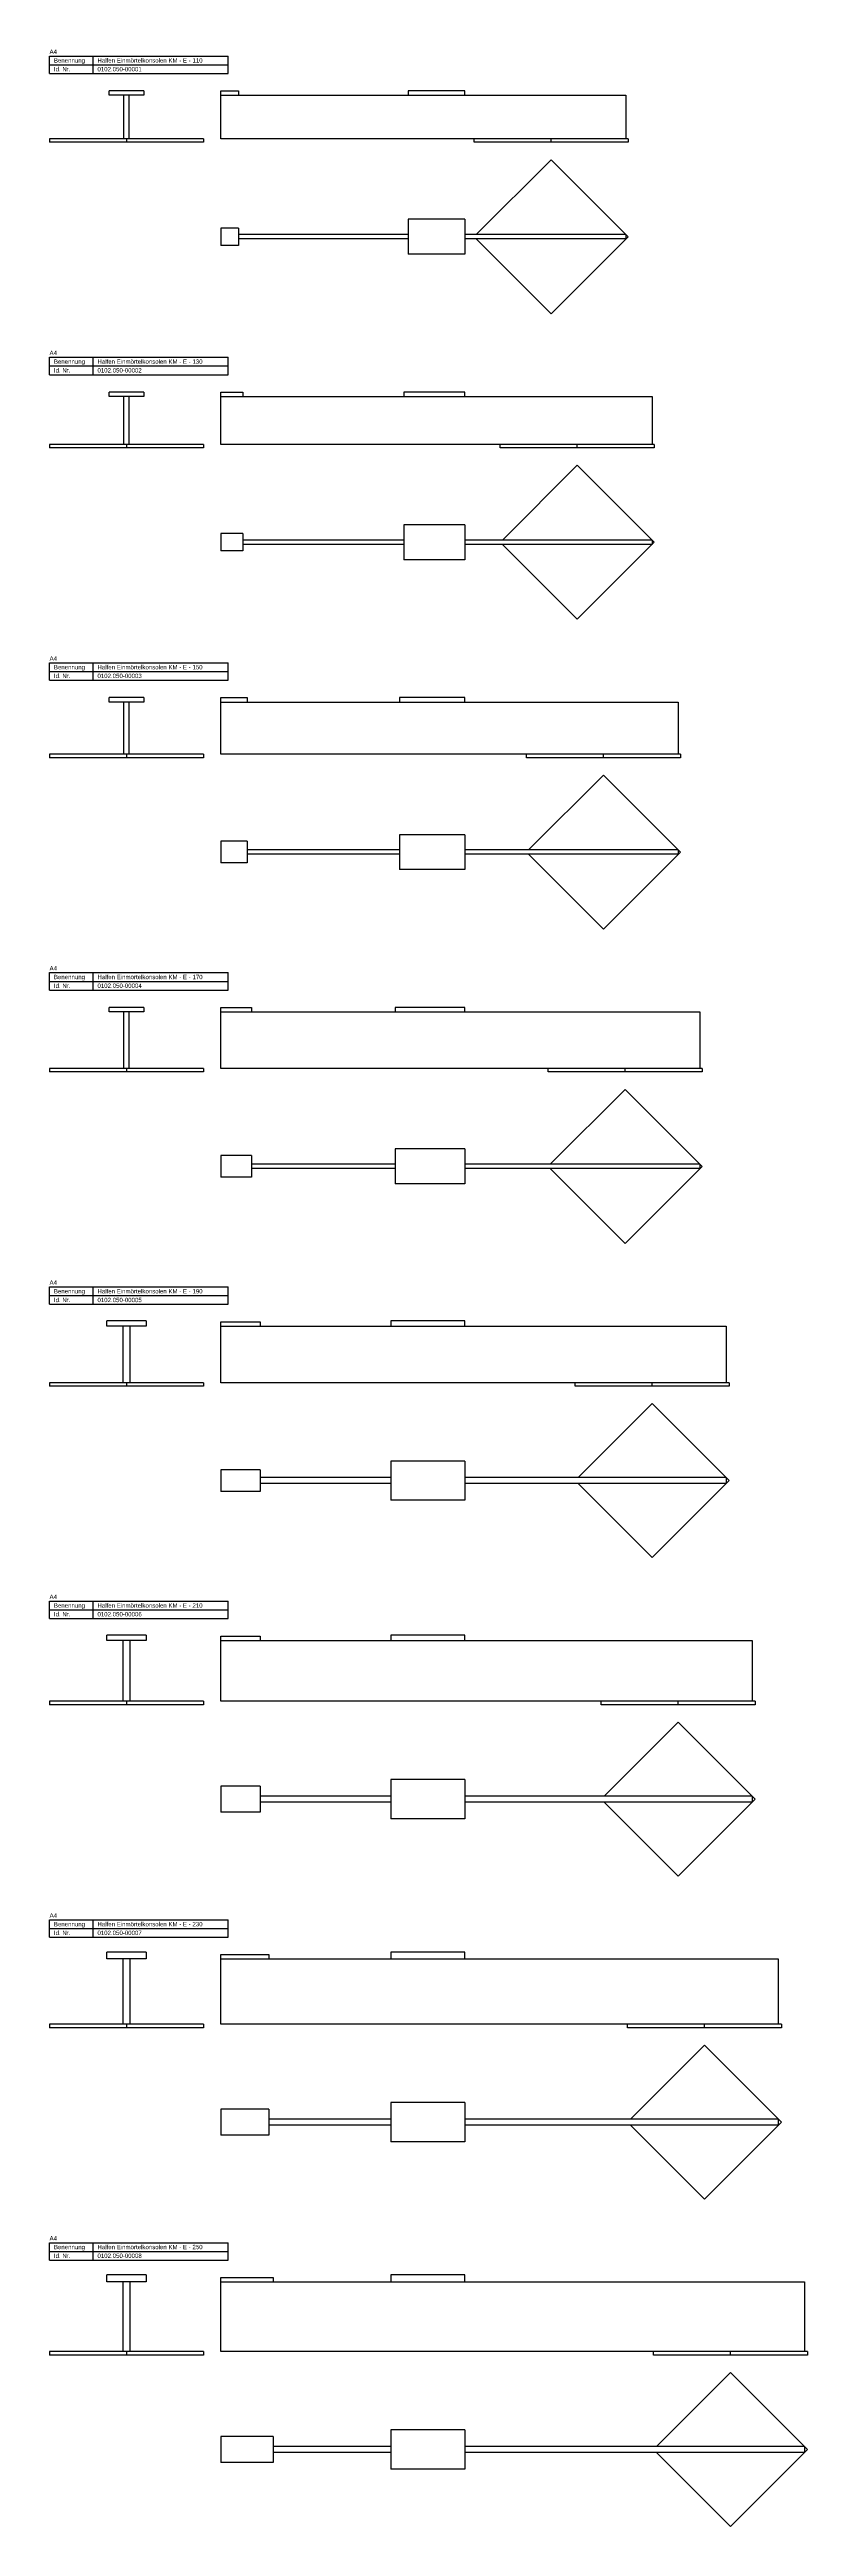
# Model space of a CAD drawing. Header units: millimetres. Extents: x 3 to 874, y -2573 to 271.
import ezdxf

# ---------------------------------------------------------------- set-up
doc = ezdxf.new("R2010")
doc.units = ezdxf.units.MM
doc.layers.add('HALFEN-KONSOLANKER', color=2, linetype='CONTINUOUS')
doc.styles.add('ARIAL50', font='ARIAL.TTF', dxfattribs={"height": 5})

msp = doc.modelspace()

# ---------------------------------------------------------------- linework, layer by layer
at = {"layer": 'HALFEN-KONSOLANKER'}
for p, q in [((3.4, 263.2), (208.4, 263.2)), ((3.4, 243.2), (3.4, 263.2)), ((53.4, 243.2), (53.4, 263.2)), ((208.4, 243.2), (208.4, 263.2)), ((3.4, 253.2), (208.4, 253.2)), ((3.4, 243.2), (208.4, 243.2)), ((111.8, 223.2), (71.8, 223.2)), ((71.8, 218.2), (71.8, 223.2)), ((111.8, 218.2), (71.8, 218.2)), ((88.8, 168.2), (88.8, 218.2)), ((94.8, 168.2), (94.8, 218.2)), ((111.8, 223.2), (111.8, 218.2)), ((200.2, 168.2), (200.2, 223.2)), ((200.2, 223.2), (220.2, 223.2)), ((200.2, 218.2), (665.2, 218.2)), ((220.2, 223.2), (220.2, 218.2)), ((480.2, 223.2), (415.2, 223.2)), ((415.2, 223.2), (415.2, 218.2)), ((480.2, 218.2), (480.2, 223.2)), ((665.2, 218.2), (665.2, 168.2)), ((3.4, 168.2), (3.4, 164.2)), ((180.2, 168.2), (3.4, 168.2)), ((180.2, 164.2), (3.4, 164.2)), ((91.8, 168.2), (91.8, 164.2)), ((180.2, 168.2), (180.2, 164.2)), ((667.7, 168.2), (200.2, 168.2)), ((490.9, 164.2), (490.9, 168.2)), ((667.7, 164.2), (490.9, 164.2)), ((579.3, 144.2), (493.4, 58.3)), ((579.3, 164.2), (579.3, 168.2)), ((667.7, 55.8), (579.3, 144.2)), ((667.7, 168.2), (667.7, 164.2)), ((200.2, 65.8), (200.2, 45.8)), ((220.2, 65.8), (200.2, 65.8)), ((220.2, 65.8), (220.2, 45.8)), ((415.2, 58.3), (220.2, 58.3)), ((415.2, 75.8), (415.2, 35.8)), ((480.2, 75.8), (415.2, 75.8)), ((480.2, 75.8), (480.2, 35.8)), ((665.2, 58.3), (480.2, 58.3)), ((665.2, 58.3), (665.2, 53.3)), ((220.2, 45.8), (200.2, 45.8)), ((415.2, 53.3), (220.2, 53.3)), ((480.2, 35.8), (415.2, 35.8)), ((665.2, 53.3), (480.2, 53.3)), ((493.4, 53.3), (579.3, -32.6)), ((579.3, -32.6), (667.7, 55.8)), ((3.4, -82.6), (208.4, -82.6)), ((3.4, -102.6), (3.4, -82.6)), ((53.4, -102.6), (53.4, -82.6)), ((208.4, -102.6), (208.4, -82.6)), ((3.4, -92.6), (208.4, -92.6)), ((3.4, -102.6), (208.4, -102.6)), ((111.8, -122.6), (71.8, -122.6)), ((71.8, -127.6), (71.8, -122.6)), ((111.8, -127.6), (71.8, -127.6)), ((88.8, -182.6), (88.8, -127.6)), ((94.8, -182.6), (94.8, -127.6)), ((111.8, -122.6), (111.8, -127.6)), ((200.2, -182.6), (200.2, -122.6)), ((200.2, -122.6), (225.2, -122.6)), ((200.2, -127.6), (695.2, -127.6)), ((225.2, -122.6), (225.2, -127.6)), ((480.2, -122.6), (410.2, -122.6)), ((410.2, -122.6), (410.2, -127.6)), ((480.2, -127.6), (480.2, -122.6)), ((695.2, -127.6), (695.2, -182.6)), ((180.2, -182.6), (3.4, -182.6)), ((3.4, -182.6), (3.4, -186.6)), ((180.2, -186.6), (3.4, -186.6)), ((91.8, -182.6), (91.8, -186.6)), ((180.2, -182.6), (180.2, -186.6)), ((697.7, -182.6), (200.2, -182.6)), ((520.9, -186.6), (520.9, -182.6)), ((697.7, -186.6), (520.9, -186.6)), ((609.3, -186.6), (609.3, -182.6)), ((697.7, -182.6), (697.7, -186.6)), ((609.3, -206.6), (523.4, -292.5)), ((697.7, -295), (609.3, -206.6)), ((480.2, -275), (410.2, -275)), ((410.2, -275), (410.2, -315)), ((480.2, -275), (480.2, -315)), ((200.2, -285), (200.2, -305)), ((225.2, -285), (200.2, -285)), ((225.2, -305), (200.2, -305)), ((225.2, -285), (225.2, -305)), ((410.2, -292.5), (225.2, -292.5)), ((410.2, -297.5), (225.2, -297.5)), ((695.2, -292.5), (480.2, -292.5)), ((695.2, -297.5), (480.2, -297.5)), ((523.4, -297.5), (609.3, -383.4)), ((609.3, -383.4), (697.7, -295)), ((695.2, -292.5), (695.2, -297.5)), ((480.2, -315), (410.2, -315)), ((3.4, -433.4), (208.4, -433.4)), ((3.4, -453.4), (3.4, -433.4)), ((3.4, -443.4), (208.4, -443.4)), ((3.4, -453.4), (208.4, -453.4)), ((53.4, -453.4), (53.4, -433.4)), ((208.4, -453.4), (208.4, -433.4)), ((111.8, -473.4), (71.8, -473.4)), ((71.8, -478.4), (71.8, -473.4)), ((111.8, -478.4), (71.8, -478.4)), ((88.8, -538.4), (88.8, -478.4)), ((94.8, -538.4), (94.8, -478.4)), ((111.8, -473.4), (111.8, -478.4)), ((200.2, -473.4), (230.2, -473.4)), ((200.2, -538.4), (200.2, -473.4)), ((200.2, -478.4), (725.2, -478.4)), ((230.2, -473.4), (230.2, -478.4)), ((480.2, -473.4), (405.2, -473.4)), ((405.2, -473.4), (405.2, -478.4)), ((480.2, -478.4), (480.2, -473.4)), ((725.2, -478.4), (725.2, -538.4)), ((180.2, -538.4), (3.4, -538.4)), ((3.4, -538.4), (3.4, -542.4)), ((91.8, -538.4), (91.8, -542.4)), ((180.2, -538.4), (180.2, -542.4)), ((727.7, -538.4), (200.2, -538.4)), ((550.9, -542.4), (550.9, -538.4)), ((639.3, -542.4), (639.3, -538.4)), ((727.7, -538.4), (727.7, -542.4)), ((180.2, -542.4), (3.4, -542.4)), ((727.7, -542.4), (550.9, -542.4)), ((639.3, -562.4), (553.4, -648.2)), ((727.7, -650.7), (639.3, -562.4)), ((230.2, -638.2), (200.2, -638.2)), ((200.2, -638.2), (200.2, -663.2)), ((230.2, -638.2), (230.2, -663.2)), ((405.2, -648.2), (230.2, -648.2)), ((405.2, -653.2), (230.2, -653.2)), ((480.2, -630.7), (405.2, -630.7)), ((405.2, -630.7), (405.2, -670.7)), ((480.2, -630.7), (480.2, -670.7)), ((725.2, -648.2), (480.2, -648.2)), ((725.2, -653.2), (480.2, -653.2)), ((553.4, -653.2), (639.3, -739.1)), ((639.3, -739.1), (727.7, -650.7)), ((725.2, -648.2), (725.2, -653.2)), ((230.2, -663.2), (200.2, -663.2)), ((480.2, -670.7), (405.2, -670.7)), ((3.4, -789.1), (208.4, -789.1)), ((3.4, -809.1), (3.4, -789.1)), ((53.4, -809.1), (53.4, -789.1)), ((208.4, -809.1), (208.4, -789.1)), ((3.4, -799.1), (208.4, -799.1)), ((3.4, -809.1), (208.4, -809.1)), ((111.8, -829.1), (71.8, -829.1)), ((71.8, -834.1), (71.8, -829.1)), ((111.8, -834.1), (71.8, -834.1)), ((88.8, -899.1), (88.8, -834.1)), ((94.8, -899.1), (94.8, -834.1)), ((111.8, -829.1), (111.8, -834.1)), ((200.2, -899.1), (200.2, -829.1)), ((200.2, -829.1), (235.2, -829.1)), ((200.2, -834.1), (750.2, -834.1)), ((235.2, -829.1), (235.2, -834.1)), ((480.2, -829.1), (400.2, -829.1)), ((400.2, -829.1), (400.2, -834.1)), ((480.2, -834.1), (480.2, -829.1)), ((750.2, -834.1), (750.2, -899.1)), ((180.2, -899.1), (3.4, -899.1)), ((3.4, -899.1), (3.4, -903.1)), ((180.2, -903.1), (3.4, -903.1)), ((91.8, -899.1), (91.8, -903.1)), ((180.2, -899.1), (180.2, -903.1)), ((752.7, -899.1), (200.2, -899.1)), ((575.9, -903.1), (575.9, -899.1)), ((752.7, -903.1), (575.9, -903.1)), ((664.3, -903.1), (664.3, -899.1)), ((752.7, -899.1), (752.7, -903.1)), ((664.3, -923.1), (578.4, -1009)), ((752.7, -1011.5), (664.3, -923.1)), ((480.2, -991.5), (400.2, -991.5)), ((400.2, -991.5), (400.2, -1031.5)), ((480.2, -991.5), (480.2, -1031.5)), ((235.2, -999), (200.2, -999)), ((200.2, -999), (200.2, -1024)), ((235.2, -999), (235.2, -1024)), ((400.2, -1009), (235.2, -1009)), ((400.2, -1014), (235.2, -1014)), ((750.2, -1009), (480.2, -1009)), ((750.2, -1014), (480.2, -1014)), ((578.4, -1014), (664.3, -1099.9)), ((664.3, -1099.9), (752.7, -1011.5)), ((750.2, -1009), (750.2, -1014)), ((235.2, -1024), (200.2, -1024)), ((480.2, -1031.5), (400.2, -1031.5)), ((3.4, -1149.9), (208.4, -1149.9)), ((3.4, -1169.9), (3.4, -1149.9)), ((3.4, -1159.9), (208.4, -1159.9)), ((53.4, -1169.9), (53.4, -1149.9)), ((208.4, -1169.9), (208.4, -1149.9)), ((3.4, -1169.9), (208.4, -1169.9)), ((114.3, -1188.9), (69.3, -1188.9)), ((69.3, -1194.9), (69.3, -1188.9)), ((114.3, -1188.9), (114.3, -1194.9)), ((200.2, -1259.9), (200.2, -1189.9)), ((200.2, -1189.9), (245.2, -1189.9)), ((245.2, -1189.9), (245.2, -1194.9)), ((480.2, -1188.9), (395.2, -1188.9)), ((395.2, -1188.9), (395.2, -1194.9)), ((480.2, -1194.9), (480.2, -1188.9)), ((114.3, -1194.9), (69.3, -1194.9)), ((87.8, -1259.9), (87.8, -1194.9)), ((95.8, -1259.9), (95.8, -1194.9)), ((200.2, -1194.9), (780.2, -1194.9)), ((780.2, -1194.9), (780.2, -1259.9)), ((180.2, -1259.9), (3.4, -1259.9)), ((3.4, -1259.9), (3.4, -1263.9)), ((180.2, -1263.9), (3.4, -1263.9)), ((91.8, -1259.9), (91.8, -1263.9)), ((180.2, -1259.9), (180.2, -1263.9)), ((783.7, -1259.9), (200.2, -1259.9)), ((606.9, -1263.9), (606.9, -1259.9)), ((783.7, -1263.9), (606.9, -1263.9)), ((695.3, -1263.9), (695.3, -1259.9)), ((783.7, -1259.9), (783.7, -1263.9)), ((695.3, -1283.9), (610.4, -1368.8)), ((783.7, -1372.3), (695.3, -1283.9)), ((245.2, -1359.8), (200.2, -1359.8)), ((200.2, -1359.8), (200.2, -1384.8)), ((245.2, -1359.8), (245.2, -1384.8)), ((480.2, -1349.8), (395.2, -1349.8)), ((395.2, -1349.8), (395.2, -1394.8)), ((480.2, -1349.8), (480.2, -1394.8)), ((245.2, -1384.8), (200.2, -1384.8)), ((395.2, -1368.8), (245.2, -1368.8)), ((395.2, -1375.8), (245.2, -1375.8)), ((780.2, -1368.8), (480.2, -1368.8)), ((780.2, -1375.8), (480.2, -1375.8)), ((610.4, -1375.8), (695.3, -1460.7)), ((695.3, -1460.7), (783.7, -1372.3)), ((780.2, -1368.8), (780.2, -1375.8)), ((480.2, -1394.8), (395.2, -1394.8)), ((3.4, -1510.7), (208.4, -1510.7)), ((3.4, -1530.7), (3.4, -1510.7)), ((3.4, -1520.7), (208.4, -1520.7)), ((3.4, -1530.7), (208.4, -1530.7)), ((53.4, -1530.7), (53.4, -1510.7)), ((208.4, -1530.7), (208.4, -1510.7)), ((114.3, -1549.7), (69.3, -1549.7)), ((69.3, -1555.7), (69.3, -1549.7)), ((114.3, -1555.7), (69.3, -1555.7)), ((87.8, -1625.7), (87.8, -1555.7)), ((95.8, -1625.7), (95.8, -1555.7)), ((114.3, -1549.7), (114.3, -1555.7)), ((200.2, -1550.7), (245.2, -1550.7)), ((200.2, -1625.7), (200.2, -1550.7)), ((200.2, -1555.7), (810.2, -1555.7)), ((245.2, -1550.7), (245.2, -1555.7)), ((480.2, -1549.7), (395.2, -1549.7)), ((395.2, -1549.7), (395.2, -1555.7)), ((480.2, -1555.7), (480.2, -1549.7)), ((810.2, -1555.7), (810.2, -1625.7)), ((180.2, -1625.7), (3.4, -1625.7)), ((3.4, -1625.7), (3.4, -1629.7)), ((180.2, -1629.7), (3.4, -1629.7)), ((91.8, -1625.7), (91.8, -1629.7)), ((180.2, -1625.7), (180.2, -1629.7)), ((813.7, -1625.7), (200.2, -1625.7)), ((636.9, -1629.7), (636.9, -1625.7)), ((813.7, -1629.7), (636.9, -1629.7)), ((725.3, -1629.7), (725.3, -1625.7)), ((813.7, -1625.7), (813.7, -1629.7)), ((725.3, -1649.7), (640.4, -1734.6)), ((813.7, -1738.1), (725.3, -1649.7)), ((245.2, -1723.1), (200.2, -1723.1)), ((200.2, -1723.1), (200.2, -1753.1)), ((245.2, -1723.1), (245.2, -1753.1)), ((395.2, -1734.6), (245.2, -1734.6)), ((480.2, -1715.6), (395.2, -1715.6)), ((395.2, -1715.6), (395.2, -1760.6)), ((480.2, -1715.6), (480.2, -1760.6)), ((810.2, -1734.6), (480.2, -1734.6)), ((810.2, -1734.6), (810.2, -1741.6)), ((245.2, -1753.1), (200.2, -1753.1)), ((395.2, -1741.6), (245.2, -1741.6)), ((480.2, -1760.6), (395.2, -1760.6)), ((810.2, -1741.6), (480.2, -1741.6)), ((640.4, -1741.6), (725.3, -1826.5)), ((725.3, -1826.5), (813.7, -1738.1)), ((3.4, -1876.5), (208.4, -1876.5)), ((3.4, -1896.5), (3.4, -1876.5)), ((53.4, -1896.5), (53.4, -1876.5)), ((208.4, -1896.5), (208.4, -1876.5)), ((3.4, -1886.5), (208.4, -1886.5)), ((3.4, -1896.5), (208.4, -1896.5)), ((114.3, -1913.5), (69.3, -1913.5)), ((69.3, -1921.5), (69.3, -1913.5)), ((114.3, -1921.5), (69.3, -1921.5)), ((87.8, -1996.5), (87.8, -1921.5)), ((95.8, -1996.5), (95.8, -1921.5)), ((114.3, -1913.5), (114.3, -1921.5)), ((200.2, -1996.5), (200.2, -1916.5)), ((200.2, -1916.5), (255.2, -1916.5)), ((200.2, -1921.5), (840.2, -1921.5)), ((255.2, -1916.5), (255.2, -1921.5)), ((480.2, -1913.5), (395.2, -1913.5)), ((395.2, -1913.5), (395.2, -1921.5)), ((480.2, -1921.5), (480.2, -1913.5)), ((840.2, -1921.5), (840.2, -1996.5)), ((180.2, -1996.5), (3.4, -1996.5)), ((3.4, -1996.5), (3.4, -2000.5)), ((180.2, -2000.5), (3.4, -2000.5)), ((91.8, -1996.5), (91.8, -2000.5)), ((180.2, -1996.5), (180.2, -2000.5)), ((843.7, -1996.5), (200.2, -1996.5)), ((666.9, -2000.5), (666.9, -1996.5)), ((843.7, -2000.5), (666.9, -2000.5)), ((755.3, -2000.5), (755.3, -1996.5)), ((843.7, -1996.5), (843.7, -2000.5)), ((755.3, -2020.5), (670.4, -2105.4)), ((843.7, -2108.9), (755.3, -2020.5)), ((255.2, -2093.9), (200.2, -2093.9)), ((200.2, -2093.9), (200.2, -2123.9)), ((255.2, -2093.9), (255.2, -2123.9)), ((480.2, -2086.4), (395.2, -2086.4)), ((395.2, -2086.4), (395.2, -2131.4)), ((480.2, -2086.4), (480.2, -2131.4)), ((255.2, -2123.9), (200.2, -2123.9)), ((395.2, -2105.4), (255.2, -2105.4)), ((395.2, -2112.4), (255.2, -2112.4)), ((480.2, -2131.4), (395.2, -2131.4)), ((840.2, -2105.4), (480.2, -2105.4)), ((840.2, -2112.4), (480.2, -2112.4)), ((670.4, -2112.4), (755.3, -2197.2)), ((755.3, -2197.2), (843.7, -2108.9)), ((840.2, -2105.4), (840.2, -2112.4)), ((3.4, -2267.2), (3.4, -2247.2)), ((3.4, -2247.2), (208.4, -2247.2)), ((3.4, -2257.2), (208.4, -2257.2)), ((3.4, -2267.2), (208.4, -2267.2)), ((53.4, -2267.2), (53.4, -2247.2)), ((208.4, -2267.2), (208.4, -2247.2)), ((114.3, -2284.2), (69.3, -2284.2)), ((69.3, -2292.2), (69.3, -2284.2)), ((114.3, -2292.2), (69.3, -2292.2)), ((87.8, -2372.2), (87.8, -2292.2)), ((95.8, -2372.2), (95.8, -2292.2)), ((114.3, -2284.2), (114.3, -2292.2)), ((200.2, -2287.2), (260.2, -2287.2)), ((200.2, -2372.2), (200.2, -2287.2)), ((200.2, -2292.2), (870.2, -2292.2)), ((260.2, -2287.2), (260.2, -2292.2)), ((480.2, -2284.2), (395.2, -2284.2)), ((395.2, -2284.2), (395.2, -2292.2)), ((480.2, -2292.2), (480.2, -2284.2)), ((870.2, -2292.2), (870.2, -2372.2)), ((180.2, -2372.2), (3.4, -2372.2)), ((3.4, -2372.2), (3.4, -2376.2)), ((180.2, -2376.2), (3.4, -2376.2)), ((91.8, -2372.2), (91.8, -2376.2)), ((180.2, -2372.2), (180.2, -2376.2)), ((873.7, -2372.2), (200.2, -2372.2)), ((696.9, -2376.2), (696.9, -2372.2)), ((873.7, -2376.2), (696.9, -2376.2)), ((785.3, -2376.2), (785.3, -2372.2)), ((873.7, -2372.2), (873.7, -2376.2)), ((785.3, -2396.2), (700.4, -2481.1)), ((873.7, -2484.6), (785.3, -2396.2)), ((260.2, -2469.6), (200.2, -2469.6)), ((200.2, -2469.6), (200.2, -2499.6)), ((260.2, -2469.6), (260.2, -2499.6)), ((480.2, -2462.1), (395.2, -2462.1)), ((395.2, -2462.1), (395.2, -2507.1)), ((480.2, -2462.1), (480.2, -2507.1)), ((260.2, -2499.6), (200.2, -2499.6)), ((395.2, -2481.1), (260.2, -2481.1)), ((395.2, -2488.1), (260.2, -2488.1)), ((870.2, -2481.1), (480.2, -2481.1)), ((870.2, -2488.1), (480.2, -2488.1)), ((700.4, -2488.1), (785.3, -2573)), ((785.3, -2573), (873.7, -2484.6)), ((870.2, -2481.1), (870.2, -2488.1)), ((480.2, -2507.1), (395.2, -2507.1))]:
    msp.add_line(p, q, dxfattribs=at)

# ---------------------------------------------------------------- texts
at = {"layer": 'HALFEN-KONSOLANKER', "style": 'ARIAL50'}
for s, p in [('A4', (3.4, 265.7)), ('Benennung', (8.4, 255.7)), ('Halfen Einmörtelkonsolen KM - E - 110', (58.4, 255.7)), ('Id. Nr.', (8.4, 245.7)), ('0102.050-00001', (58.4, 245.7)), ('A4', (3.4, -80.1)), ('Benennung', (8.4, -90.1)), ('Halfen Einmörtelkonsolen KM - E - 130', (58.4, -90.1)), ('Id. Nr.', (8.4, -100.1)), ('0102.050-00002', (58.4, -100.1)), ('A4', (3.4, -430.9)), ('Benennung', (8.4, -440.9)), ('Id. Nr.', (8.4, -450.9)), ('0102.050-00003', (58.4, -450.9)), ('Halfen Einmörtelkonsolen KM - E - 150', (58.4, -440.9)), ('A4', (3.4, -786.6)), ('Benennung', (8.4, -796.6)), ('Halfen Einmörtelkonsolen KM - E - 170', (58.4, -796.6)), ('Id. Nr.', (8.4, -806.6)), ('0102.050-00004', (58.4, -806.6)), ('A4', (3.4, -1147.4)), ('Benennung', (8.4, -1157.4)), ('Id. Nr.', (8.4, -1167.4)), ('0102.050-00005', (58.4, -1167.4)), ('Halfen Einmörtelkonsolen KM - E - 190', (58.4, -1157.4)), ('A4', (3.4, -1508.2)), ('Benennung', (8.4, -1518.2)), ('Id. Nr.', (8.4, -1528.2)), ('0102.050-00006', (58.4, -1528.2)), ('Halfen Einmörtelkonsolen KM - E - 210', (58.4, -1518.2)), ('A4', (3.4, -1874)), ('Benennung', (8.4, -1884)), ('Id. Nr.', (8.4, -1894)), ('0102.050-00007', (58.4, -1894)), ('Halfen Einmörtelkonsolen KM - E - 230', (58.4, -1884)), ('A4', (3.4, -2244.7)), ('Benennung', (8.4, -2254.7)), ('Id. Nr.', (8.4, -2264.7)), ('0102.050-00008', (58.4, -2264.7)), ('Halfen Einmörtelkonsolen KM - E - 250', (58.4, -2254.7))]:
    msp.add_text(s, height=5, dxfattribs=at).set_placement(p)

doc.saveas('drawing.dxf')
